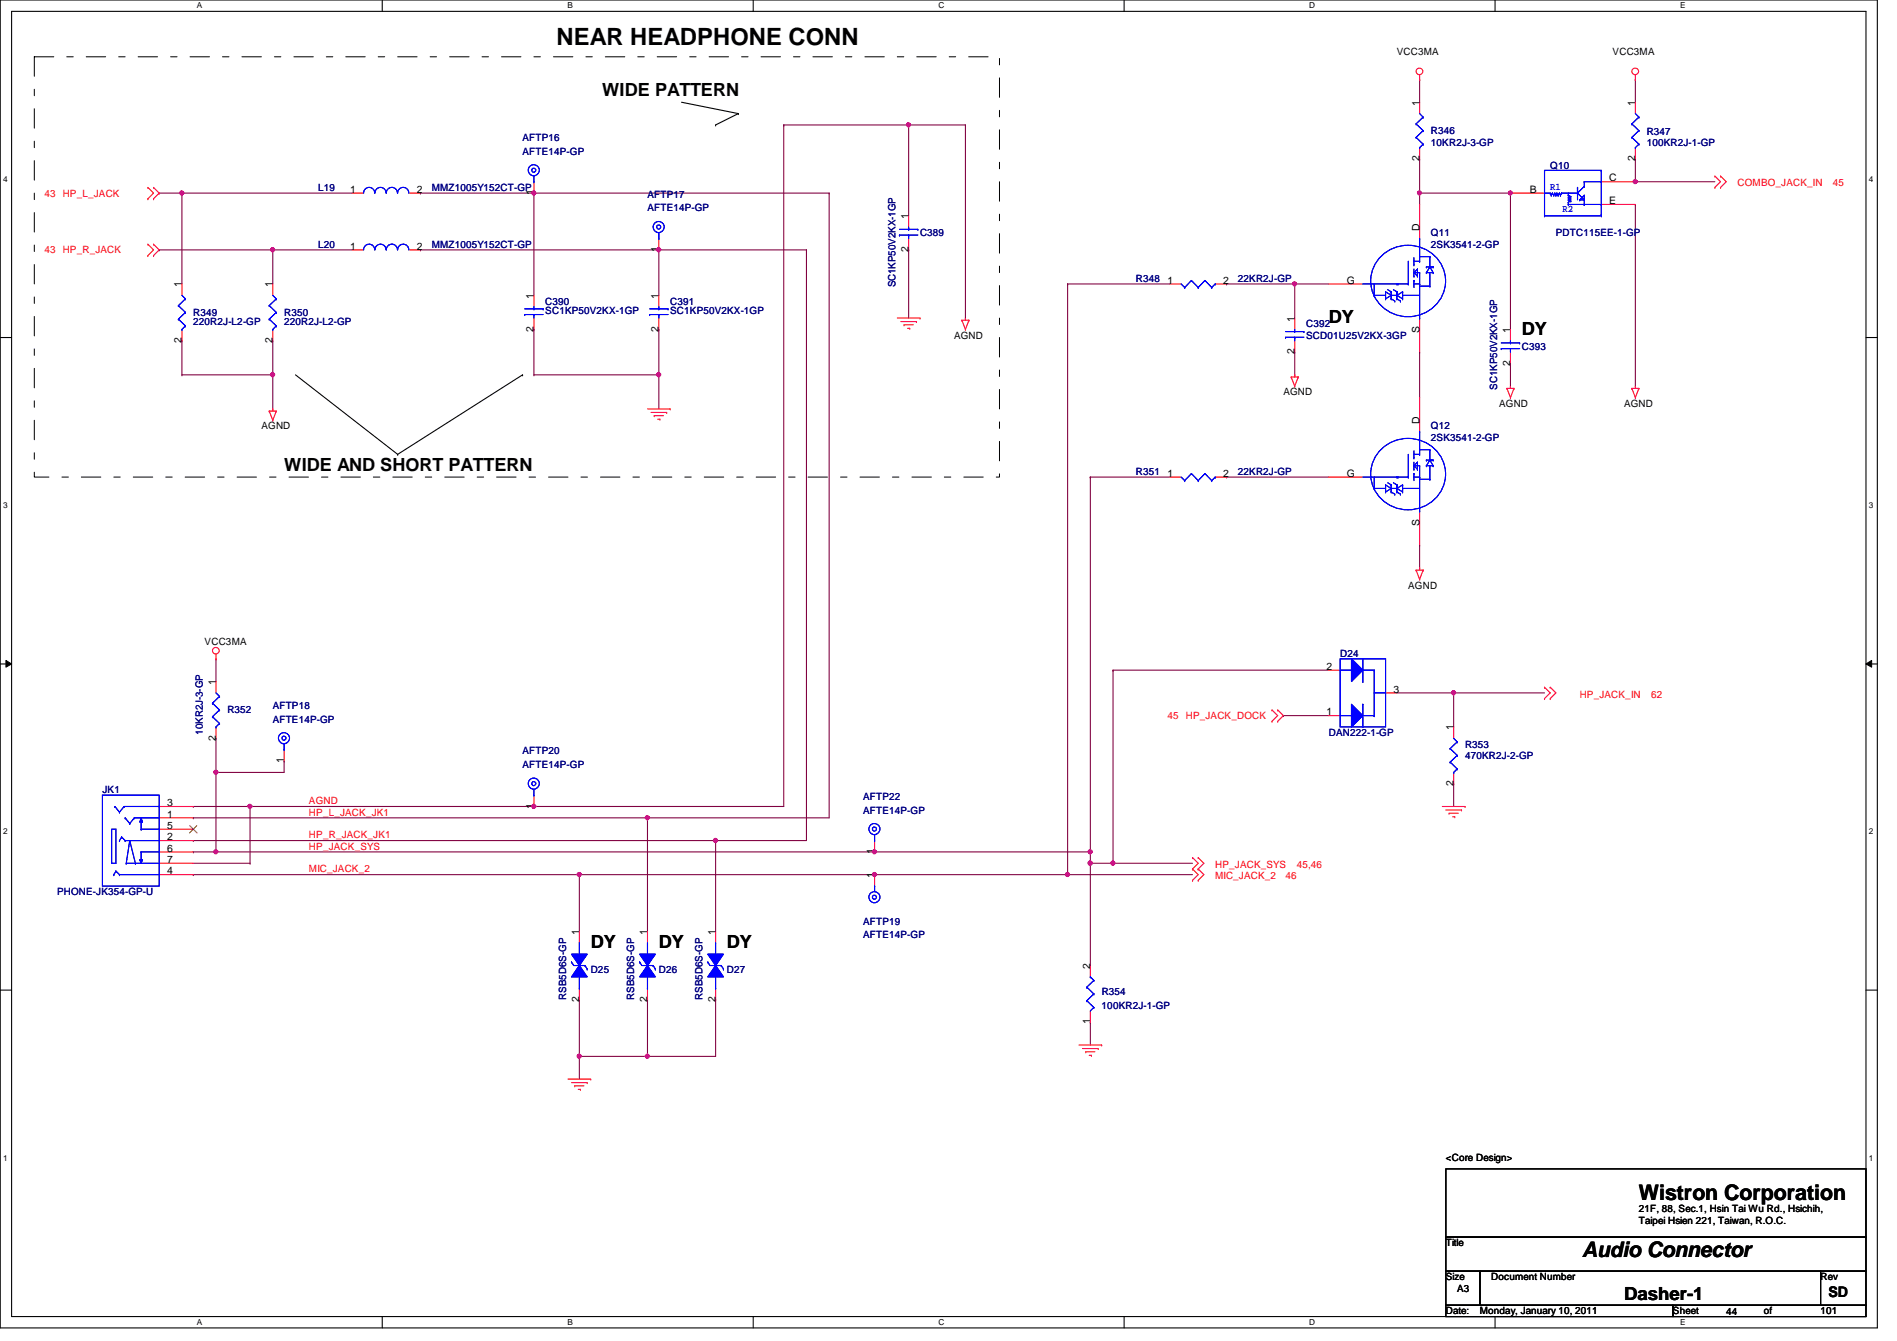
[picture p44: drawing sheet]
<svg xmlns="http://www.w3.org/2000/svg" width="297mm" height="210mm" viewBox="0 0 297 210" stroke-linecap="round" stroke-linejoin="round" font-family="sans-serif">
<defs><g id="words">
<text font-size="3.7" x="87.2" y="7">NEAR HEADPHONE CONN</text>
<g font-size="3.3">
<text x="256.6" y="187.9">Wistron Corporation</text>
<text x="247.7" y="196.7">Audio Connector</text>
</g>
<g font-size="2.8">
<text x="94.3" y="15.1">WIDE PATTERN</text>
<text x="208.1" y="50.6">DY</text>
<text x="238.3" y="52.4">DY</text>
<text x="44.5" y="73.7">WIDE AND SHORT PATTERN</text>
<text x="92.5" y="148.4">DY</text>
<text x="103.2" y="148.4">DY</text>
<text x="113.8" y="148.4">DY</text>
<text x="254.3" y="203.5">Dasher-1</text>
</g>
<text font-size="2.3" x="286.3" y="203">SD</text>
<g font-size="1.6">
<text x="218.7" y="8.6">VCC3MA</text>
<text x="252.5" y="8.6">VCC3MA</text>
<text x="222.2" y="16.6" transform="rotate(-90 222.2 16.6)">1</text>
<text x="256" y="16.6" transform="rotate(-90 256 16.6)">1</text>
<text x="222.2" y="25.2" transform="rotate(-90 222.2 25.2)">2</text>
<text x="252" y="28.4">C</text>
<text x="256" y="25.2" transform="rotate(-90 256 25.2)">2</text>
<text x="54.8" y="30.2">1</text>
<text x="65.3" y="30.2">2</text>
<text x="83.6" y="30.6" transform="rotate(-90 83.6 30.6)">1</text>
<text x="142.2" y="34.3" transform="rotate(-90 142.2 34.3)">1</text>
<text x="239.6" y="30.2">B</text>
<text x="252" y="32">E</text>
<text x="54.8" y="39.1">1</text>
<text x="65.3" y="39.1">2</text>
<text x="103.1" y="39.5" transform="rotate(-90 103.1 39.5)">1</text>
<text x="142.2" y="39.5" transform="rotate(-90 142.2 39.5)">2</text>
<text x="222.2" y="36.1" transform="rotate(-90 222.2 36.1)">D</text>
<text x="28.4" y="45" transform="rotate(-90 28.4 45)">1</text>
<text x="42.7" y="45" transform="rotate(-90 42.7 45)">1</text>
<text x="83.6" y="46.8" transform="rotate(-90 83.6 46.8)">1</text>
<text x="103.1" y="46.8" transform="rotate(-90 103.1 46.8)">1</text>
<text x="182.8" y="44.4">1</text>
<text x="191.5" y="44.4">2</text>
<text x="210.9" y="44.4">G</text>
<text x="28.4" y="53.7" transform="rotate(-90 28.4 53.7)">2</text>
<text x="42.7" y="53.7" transform="rotate(-90 42.7 53.7)">2</text>
<text x="83.6" y="51.9" transform="rotate(-90 83.6 51.9)">2</text>
<text x="103.1" y="51.9" transform="rotate(-90 103.1 51.9)">2</text>
<text x="149.4" y="53">AGND</text>
<text x="202.7" y="50.3" transform="rotate(-90 202.7 50.3)">1</text>
<text x="222.2" y="52.1" transform="rotate(-90 222.2 52.1)">S</text>
<text x="236.5" y="52.1" transform="rotate(-90 236.5 52.1)">1</text>
<text x="202.7" y="55.5" transform="rotate(-90 202.7 55.5)">2</text>
<text x="236.5" y="57.2" transform="rotate(-90 236.5 57.2)">2</text>
<text x="201" y="61.9">AGND</text>
<text x="234.7" y="63.7">AGND</text>
<text x="254.3" y="63.7">AGND</text>
<text x="40.9" y="67.2">AGND</text>
<text x="222.2" y="66.3" transform="rotate(-90 222.2 66.3)">D</text>
<text x="182.8" y="74.6">1</text>
<text x="191.5" y="74.6">2</text>
<text x="210.9" y="74.6">G</text>
<text x="222.2" y="82.3" transform="rotate(-90 222.2 82.3)">S</text>
<text x="220.5" y="92.1">AGND</text>
<text x="32" y="101">VCC3MA</text>
<text x="33.8" y="107.2" transform="rotate(-90 33.8 107.2)">1</text>
<text x="207.7" y="104.9">2</text>
<text x="207.7" y="112">1</text>
<text x="218.2" y="108.4">3</text>
<text x="33.8" y="115.9" transform="rotate(-90 33.8 115.9)">2</text>
<text x="44.4" y="119.5" transform="rotate(-90 44.4 119.5)">1</text>
<text x="227.6" y="114.3" transform="rotate(-90 227.6 114.3)">1</text>
<text x="227.6" y="123" transform="rotate(-90 227.6 123)">2</text>
<text x="26.2" y="126.2">3</text>
<text x="26.2" y="128">1</text>
<text x="26.2" y="129.8">5</text>
<text x="26.2" y="131.5">2</text>
<text x="83.6" y="126.6" transform="rotate(-90 83.6 126.6)">1</text>
<text x="26.2" y="133.3">6</text>
<text x="26.2" y="135.1">7</text>
<text x="26.2" y="136.9">4</text>
<text x="136.9" y="137.5" transform="rotate(-90 136.9 137.5)">1</text>
<text x="136.9" y="133.7" transform="rotate(-90 136.9 133.7)">1</text>
<text x="90.7" y="146.3" transform="rotate(-90 90.7 146.3)">1</text>
<text x="101.3" y="146.3" transform="rotate(-90 101.3 146.3)">1</text>
<text x="112" y="146.3" transform="rotate(-90 112 146.3)">1</text>
<text x="170.7" y="151.7" transform="rotate(-90 170.7 151.7)">2</text>
<text x="90.7" y="156.8" transform="rotate(-90 90.7 156.8)">2</text>
<text x="101.3" y="156.8" transform="rotate(-90 101.3 156.8)">2</text>
<text x="112" y="156.8" transform="rotate(-90 112 156.8)">2</text>
<text x="170.7" y="160.4" transform="rotate(-90 170.7 160.4)">1</text>
<text x="226.4" y="181.7">&lt;Core Design&gt;</text>
<text x="256.6" y="191.6">Taipei Hsien 221, Taiwan, R.O.C.</text>
<text x="256.6" y="189.7">21F, 88, Sec.1, Hsin Tai Wu Rd., Hsichih,</text>
<text x="226.4" y="195.1">Title</text>
<text x="226.4" y="200.4">Size</text>
<text x="228.2" y="202.2">A3</text>
<text x="233.5" y="200.4">Document Number</text>
<text x="285.1" y="200.4">Rev</text>
<text x="226.4" y="205.7">Date:</text>
<text x="231.7" y="205.7">Monday, January 10, 2011</text>
<text x="261.9" y="205.7">Sheet</text>
<text x="270.3" y="205.9">44</text>
<text x="276.2" y="205.7">of</text>
<text x="285.1" y="205.7">101</text>
</g>
<g font-size="1.6" fill="#000080">
<text x="81.8" y="22.1">AFTP16</text>
<text x="224.1" y="22.8">10KR2J-3-GP</text>
<text x="224.1" y="21">R346</text>
<text x="257.8" y="22.8">100KR2J-1-GP</text>
<text x="257.8" y="21.2">R347</text>
<text x="49.8" y="29.9">L19</text>
<text x="67.6" y="29.9">MMZ1005Y152CT-GP</text>
<text x="81.8" y="24.2">AFTE14P-GP</text>
<text x="242.7" y="26.5">Q10</text>
<text x="101.4" y="33.1">AFTE14P-GP</text>
<text x="101.4" y="30.9">AFTP17</text>
<text x="49.8" y="38.8">L20</text>
<text x="67.6" y="38.8">MMZ1005Y152CT-GP</text>
<text x="144.1" y="37">C389</text>
<text x="224.1" y="38.8">2SK3541-2-GP</text>
<text x="224.1" y="37">Q11</text>
<text x="243.6" y="37">PDTC115EE-1-GP</text>
<text x="85.4" y="47.7">C390</text>
<text x="104.9" y="47.7">C391</text>
<text x="140.2" y="45" transform="rotate(-90 140.2 45)">SC1KP50V2KX-1GP</text>
<text x="177.8" y="44.1">R348</text>
<text x="193.8" y="44.1">22KR2J-GP</text>
<text x="30.3" y="50.9">220R2J-L2-GP</text>
<text x="30.3" y="49.4">R349</text>
<text x="44.5" y="50.9">220R2J-L2-GP</text>
<text x="44.5" y="49.4">R350</text>
<text x="85.4" y="49.1">SC1KP50V2KX-1GP</text>
<text x="104.9" y="49.1">SC1KP50V2KX-1GP</text>
<text x="204.5" y="53">SCD01U25V2KX-3GP</text>
<text x="204.5" y="51.2">C392</text>
<text x="238.3" y="54.8">C393</text>
<text x="234.4" y="61" transform="rotate(-90 234.4 61)">SC1KP50V2KX-1GP</text>
<text x="224.1" y="69">2SK3541-2-GP</text>
<text x="224.1" y="67.2">Q12</text>
<text x="177.8" y="74.3">R351</text>
<text x="193.8" y="74.3">22KR2J-GP</text>
<text x="209.8" y="102.8">D24</text>
<text x="35.6" y="111.7">R352</text>
<text x="42.7" y="113.1">AFTE14P-GP</text>
<text x="42.7" y="111">AFTP18</text>
<text x="31.7" y="115" transform="rotate(-90 31.7 115)">10KR2J-3-GP</text>
<text x="81.8" y="118.1">AFTP20</text>
<text x="208.1" y="115.2">DAN222-1-GP</text>
<text x="229.4" y="118.8">470KR2J-2-GP</text>
<text x="229.4" y="117">R353</text>
<text x="16" y="124.1">JK1</text>
<text x="81.8" y="120.2">AFTE14P-GP</text>
<text x="135.2" y="125.2">AFTP22</text>
<text x="135.2" y="127.3">AFTE14P-GP</text>
<text x="8.9" y="140.1">PHONE-JK354-GP-U</text>
<text x="135.2" y="146.9">AFTE14P-GP</text>
<text x="135.2" y="144.7">AFTP19</text>
<text x="92.5" y="152.2">D25</text>
<text x="103.2" y="152.2">D26</text>
<text x="113.8" y="152.2">D27</text>
<text x="172.5" y="155.8">R354</text>
<text x="88.6" y="156.5" transform="rotate(-90 88.6 156.5)">RSB5D6S-GP</text>
<text x="99.3" y="156.5" transform="rotate(-90 99.3 156.5)">RSB5D6S-GP</text>
<text x="110" y="156.5" transform="rotate(-90 110 156.5)">RSB5D6S-GP</text>
<text x="172.5" y="157.9">100KR2J-1-GP</text>
</g>
<g font-size="1.6" fill="#00f">
<text x="242.7" y="29.7">R1</text>
<text x="244.7" y="33.2">R2</text>
</g>
<g font-size="1.6" fill="#f00">
<text x="272.1" y="29.2">COMBO_JACK_IN</text>
<text x="287" y="29.2">45</text>
<text x="7" y="30.8">43 HP_L_JACK</text>
<text x="7" y="39.7">43 HP_R_JACK</text>
<text x="182.8" y="112.6">45</text>
<text x="185.7" y="112.6">HP_JACK_DOCK</text>
<text x="247.4" y="109.2">HP_JACK_IN</text>
<text x="258.6" y="109.2">62</text>
<text x="48.4" y="125.9">AGND</text>
<text x="48.4" y="127.7">HP_L_JACK_JK1</text>
<text x="48.4" y="131.2">HP_R_JACK_JK1</text>
<text x="48.4" y="136.6">MIC_JACK_2</text>
<text x="48.4" y="133">HP_JACK_SYS</text>
<text x="190.3" y="137.6">MIC_JACK_2</text>
<text x="190.3" y="135.8">HP_JACK_SYS</text>
<text x="201.3" y="137.6">46</text>
<text x="203.1" y="135.8">45,46</text>
</g>
<g font-size="1.3">
<text x="30.8" y="1.3">A</text>
<text x="88.9" y="1.3">B</text>
<text x="146.9" y="1.3">C</text>
<text x="205" y="1.3">D</text>
<text x="263.1" y="1.3">E</text>
<text x=".5" y="28.4">4</text>
<text x="292.6" y="28.4">4</text>
<text x=".5" y="79.5">3</text>
<text x="292.6" y="79.5">3</text>
<text x=".5" y="130.6">2</text>
<text x="292.6" y="130.6">2</text>
<text x=".5" y="181.7">1</text>
<text x="292.6" y="181.7">1</text>
<text x="30.8" y="207.4">A</text>
<text x="88.9" y="207.4">B</text>
<text x="146.9" y="207.4">C</text>
<text x="205" y="207.4">D</text>
<text x="263.1" y="207.4">E</text>
</g>
</g></defs>
<path d="M0 0h294v207.9h-294zM1.8 1.8h290.4v204.3h-290.4z" fill="none" stroke="#000" stroke-width=".17"/>
<g fill="#fff">
<path d="M30.8 .2h.8v1.4h-.8z"/>
<path d="M30.8 206.2h.8v1.4h-.8z"/>
</g>
<path d="M59.9 0v1.8M59.9 206.1v1.8" fill="none" stroke="#000" stroke-width=".17"/>
<g fill="#fff">
<path d="M88.9 .2h.8v1.4h-.8z"/>
<path d="M88.9 206.2h.8v1.4h-.8z"/>
</g>
<path d="M117.9 0v1.8M117.9 206.1v1.8" fill="none" stroke="#000" stroke-width=".17"/>
<g fill="#fff">
<path d="M146.9 .2h.9v1.4h-.9z"/>
<path d="M146.9 206.2h.9v1.4h-.9z"/>
</g>
<path d="M176 0v1.8M176 206.1v1.8" fill="none" stroke="#000" stroke-width=".17"/>
<g fill="#fff">
<path d="M205 .2h.9v1.4h-.9z"/>
<path d="M205 206.2h.9v1.4h-.9z"/>
</g>
<path d="M234.1 0v1.8M234.1 206.1v1.8" fill="none" stroke="#000" stroke-width=".17"/>
<g fill="#fff">
<path d="M263.1 .2h.8v1.4h-.8z"/>
<path d="M263.1 206.2h.8v1.4h-.8z"/>
<path d="M.5 27.3h.7v1.4h-.7z"/>
<path d="M292.6 27.3h.7v1.4h-.7z"/>
<path d="M.5 78.4h.7v1.4h-.7z"/>
<path d="M292.6 78.4h.7v1.4h-.7z"/>
</g>
<path d="M0 52.8h1.8M292.2 52.8h1.8" fill="none" stroke="#000" stroke-width=".17"/>
<g fill="#fff">
<path d="M.5 129.5h.7v1.4h-.7z"/>
<path d="M292.6 129.5h.7v1.4h-.7z"/>
</g>
<path d="M0 103.9h1.8M292.2 103.9h1.8" fill="none" stroke="#000" stroke-width=".17"/>
<path d="M.9 103.4l.9 .5-.9 .5zM292.2 103.9l.9-.5v1z" fill="#000"/>
<path d="M.9 103.4l.9 .5-.9 .5zM292.2 103.9l.9-.5v1z" fill="none" stroke="#000" stroke-width=".16"/>
<g fill="#fff">
<path d="M.5 180.5h.7v1.4h-.7z"/>
<path d="M292.6 180.5h.7v1.4h-.7z"/>
</g>
<path d="M0 155h1.8M292.2 155h1.8" fill="none" stroke="#000" stroke-width=".17"/>
<path d="M136.9 136.9h.1M136.9 136.9h30.3" fill="none" stroke="#800040" stroke-width=".17"/>
<circle cx="136.9" cy="136.9" r=".32" fill="#f0f"/>
<circle cx="136.9" cy="136.9" r=".32" fill="none" stroke="#f0f" stroke-width=".17"/>
<path d="M42.7 39.1h.1M42.7 39.1h12.5" fill="none" stroke="#800040" stroke-width=".17"/>
<circle cx="42.7" cy="39.1" r=".32" fill="#f0f"/>
<circle cx="42.7" cy="39.1" r=".32" fill="none" stroke="#f0f" stroke-width=".17"/>
<path d="M24.9 30.2h.1M24.9 30.2h3.6M28.5 30.2h.1M28.5 30.2v14.2M42.7 39.1h.1M42.7 39.1v5.3" fill="none" stroke="#800040" stroke-width=".17"/>
<circle cx="28.5" cy="30.2" r=".32" fill="#f0f"/>
<circle cx="28.5" cy="30.2" r=".32" fill="none" stroke="#f0f" stroke-width=".17"/>
<path d="M103.2 39.1h23.1M103.2 39.1h.1" fill="none" stroke="#800040" stroke-width=".17"/>
<circle cx="103.1" cy="39.1" r=".32" fill="#f0f"/>
<circle cx="103.1" cy="39.1" r=".32" fill="none" stroke="#f0f" stroke-width=".17"/>
<path d="M167.2 136.9h19.5M167.2 136.9h.1" fill="none" stroke="#800040" stroke-width=".17"/>
<circle cx="167.1" cy="136.9" r=".32" fill="#f0f"/>
<circle cx="167.1" cy="136.9" r=".32" fill="none" stroke="#f0f" stroke-width=".17"/>
<path d="M83.6 30.2h46.2M83.6 30.2h.1" fill="none" stroke="#800040" stroke-width=".17"/>
<circle cx="83.6" cy="30.2" r=".32" fill="#f0f"/>
<circle cx="83.6" cy="30.2" r=".32" fill="none" stroke="#f0f" stroke-width=".17"/>
<path d="M83.6 30.2h.1M83.6 30.2v16M28.5 53.3h.1M28.5 53.3v5.4M167.2 44.4h.1M167.2 44.4v92.5M170.7 135.1h.1M170.7 135.1v16" fill="none" stroke="#800040" stroke-width=".17"/>
<circle cx="170.7" cy="135.1" r=".32" fill="#f0f"/>
<circle cx="170.7" cy="135.1" r=".32" fill="none" stroke="#f0f" stroke-width=".17"/>
<path d="M28.5 58.7h14.2M28.5 58.7h.1" fill="none" stroke="#800040" stroke-width=".17"/>
<circle cx="42.7" cy="58.6" r=".32" fill="#f0f"/>
<circle cx="42.7" cy="58.6" r=".32" fill="none" stroke="#f0f" stroke-width=".17"/>
<path d="M42.7 58.7h.1M42.7 58.7v5.3M83.6 58.7h19.6M83.6 51.6h.1M83.6 58.7h.1M83.6 51.6v7.1" fill="none" stroke="#800040" stroke-width=".17"/>
<circle cx="103.1" cy="58.6" r=".32" fill="#f0f"/>
<circle cx="103.1" cy="58.6" r=".32" fill="none" stroke="#f0f" stroke-width=".17"/>
<path d="M142.3 19.6h.1M142.3 19.6v14.2M142.3 39.1h.1M142.3 39.1v10.7M103.2 58.7h.1M103.2 58.7v5.3M33.8 103.1h.1M33.8 103.1v3.6M170.7 160h.1M170.7 160v3.6" fill="none" stroke="#800040" stroke-width=".17"/>
<circle cx="142.3" cy="19.5" r=".32" fill="#f0f"/>
<circle cx="142.3" cy="19.5" r=".32" fill="none" stroke="#f0f" stroke-width=".17"/>
<g fill="none" stroke="#800040" stroke-width=".17">
<path d="M122.7 19.6h.1M122.7 19.6h28.5M142.3 19.6h.1M24.9 39.1h.1M24.9 39.1h17.8M28.5 30.2h.1M28.5 30.2h26.7M65.8 39.1h37.4M65.8 30.2h17.8M65.8 39.1h.1M65.8 30.2h.1M126.3 39.1h.1"/>
<path d="M126.3 39.1v92.5M129.8 30.2h.1M129.8 30.2v97.8h-28.4M256.1 28.4h.1M256.1 28.4h12.4M42.7 53.3h.1M42.7 53.3v5.4M103.2 51.6h.1M103.2 51.6v7.1M202.7 44.4h.1M202.7 44.4v5.4M222.3 55.1h.1"/>
<path d="M222.3 55.1v7.1M170.7 74.7h.1M170.7 74.7v58.6M222.3 85.3h.1M222.3 85.3v3.6M101.4 128h.1"/>
</g>
<circle cx="202.7" cy="44.4" r=".32" fill="#f0f"/>
<circle cx="202.7" cy="44.4" r=".32" fill="none" stroke="#f0f" stroke-width=".17"/>
<g fill="none" stroke="#800040" stroke-width=".17">
<path d="M222.3 30.2h.1M222.3 30.2v1.8M167.2 44.4h.1M167.2 44.4h16M192.1 44.4h16M192.1 44.4h.1M202.7 55.1h.1M202.7 44.4h.1M202.7 55.1v3.6M170.7 74.7h.1M170.7 74.7h12.5M192.1 74.7h.1"/>
<path d="M192.1 74.7h16"/>
</g>
<circle cx="222.3" cy="30.2" r=".32" fill="#f0f"/>
<circle cx="222.3" cy="30.2" r=".32" fill="none" stroke="#f0f" stroke-width=".17"/>
<path d="M222.3 30.2h.1M222.3 24.9h.1M222.3 24.9v5.3M222.3 30.2h14.2M236.5 30.2h.1M236.5 30.2v21.4M236.5 56.9h.1M236.5 56.9v3.6" fill="none" stroke="#800040" stroke-width=".17"/>
<circle cx="236.5" cy="30.2" r=".32" fill="#f0f"/>
<circle cx="236.5" cy="30.2" r=".32" fill="none" stroke="#f0f" stroke-width=".17"/>
<path d="M256.1 32h.1M256.1 24.9h.1M256.1 24.9v3.5M256.1 32v28.5" fill="none" stroke="#800040" stroke-width=".17"/>
<circle cx="256" cy="28.4" r=".32" fill="#f0f"/>
<circle cx="256" cy="28.4" r=".32" fill="none" stroke="#f0f" stroke-width=".17"/>
<path d="M222.3 12.4h.1M222.3 12.4v3.6M256.1 12.4h.1M256.1 12.4v3.6M201 112h.1M201 112h7.1M227.6 108.5h.1M227.6 108.5v5.3" fill="none" stroke="#800040" stroke-width=".17"/>
<circle cx="227.6" cy="108.4" r=".32" fill="#f0f"/>
<circle cx="227.6" cy="108.4" r=".32" fill="none" stroke="#f0f" stroke-width=".17"/>
<path d="M122.7 19.6h.1M122.7 19.6v106.6M218.7 108.5h23.1M227.6 108.5h.1M90.7 136.9h.1M90.7 136.9v8.9M101.4 128h.1M101.4 128v17.8M112.1 131.6h.1M112.1 131.6h14.2M227.6 122.7h.1M227.6 122.7v3.5" fill="none" stroke="#800040" stroke-width=".17"/>
<circle cx="101.4" cy="128" r=".32" fill="#f0f"/>
<circle cx="101.4" cy="128" r=".32" fill="none" stroke="#f0f" stroke-width=".17"/>
<path d="M112.1 131.6h.1M112.1 131.6v14.2" fill="none" stroke="#800040" stroke-width=".17"/>
<circle cx="112" cy="131.5" r=".32" fill="#f0f"/>
<circle cx="112" cy="131.5" r=".32" fill="none" stroke="#f0f" stroke-width=".17"/>
<path d="M151.2 19.6h.1M151.2 19.6v30.2M90.7 156.5h.1M90.7 156.5v12.4M101.4 156.5h.1M101.4 156.5v8.9h-10.7M112.1 156.5h.1M112.1 156.5v8.9M90.7 165.4h.1" fill="none" stroke="#800040" stroke-width=".17"/>
<circle cx="101.4" cy="165.3" r=".32" fill="#f0f"/>
<circle cx="101.4" cy="165.3" r=".32" fill="none" stroke="#f0f" stroke-width=".17"/>
<circle cx="90.7" cy="165.3" r=".32" fill="#f0f"/>
<circle cx="90.7" cy="165.3" r=".32" fill="none" stroke="#f0f" stroke-width=".17"/>
<path d="M103.2 39.1h.1M103.2 39.1v7.1M33.8 120.9h.1M33.8 120.9v12.4" fill="none" stroke="#800040" stroke-width=".17"/>
<circle cx="33.8" cy="120.9" r=".32" fill="#f0f"/>
<circle cx="33.8" cy="120.9" r=".32" fill="none" stroke="#f0f" stroke-width=".17"/>
<path d="M33.8 115.6h.1M33.8 115.6v5.3M44.5 119.1h.1M44.5 119.1v1.8h-10.7M33.8 120.9h.1M83.6 126.2h39.1M83.6 126.2h.1" fill="none" stroke="#800040" stroke-width=".17"/>
<circle cx="83.6" cy="126.2" r=".32" fill="#f0f"/>
<circle cx="83.6" cy="126.2" r=".32" fill="none" stroke="#f0f" stroke-width=".17"/>
<path d="M136.9 133.3h.1M136.9 133.3h33.8" fill="none" stroke="#800040" stroke-width=".17"/>
<circle cx="136.9" cy="133.3" r=".32" fill="#f0f"/>
<circle cx="136.9" cy="133.3" r=".32" fill="none" stroke="#f0f" stroke-width=".17"/>
<path d="M30.3 136.9h60.4M30.3 136.9h.1M170.7 133.3h.1M170.7 133.3v1.8M174.3 135.1h12.4M174.3 135.1h.1M101.4 165.4h10.7M101.4 165.4h.1" fill="none" stroke="#800040" stroke-width=".17"/>
<circle cx="170.7" cy="133.3" r=".32" fill="#f0f"/>
<circle cx="170.7" cy="133.3" r=".32" fill="none" stroke="#f0f" stroke-width=".17"/>
<path d="M174.3 104.9h.1M174.3 104.9v30.2" fill="none" stroke="#800040" stroke-width=".17"/>
<circle cx="174.3" cy="135.1" r=".32" fill="#f0f"/>
<circle cx="174.3" cy="135.1" r=".32" fill="none" stroke="#f0f" stroke-width=".17"/>
<path d="M170.7 135.1h3.6M170.7 135.1h.1" fill="none" stroke="#800040" stroke-width=".17"/>
<circle cx="170.7" cy="135.1" r=".32" fill="#f0f"/>
<circle cx="170.7" cy="135.1" r=".32" fill="none" stroke="#f0f" stroke-width=".17"/>
<path d="M174.3 104.9h.1M174.3 104.9h33.8M30.3 131.6h81.8M30.3 128h71.1M30.3 128h.1M30.3 131.6h.1M39.2 126.2h.1M39.2 126.2h44.4" fill="none" stroke="#800040" stroke-width=".17"/>
<circle cx="39.1" cy="126.2" r=".32" fill="#f0f"/>
<circle cx="39.1" cy="126.2" r=".32" fill="none" stroke="#f0f" stroke-width=".17"/>
<path d="M90.7 136.9h46.2M90.7 136.9h.1" fill="none" stroke="#800040" stroke-width=".17"/>
<circle cx="90.7" cy="136.9" r=".32" fill="#f0f"/>
<circle cx="90.7" cy="136.9" r=".32" fill="none" stroke="#f0f" stroke-width=".17"/>
<path d="M33.8 133.3h103.1M33.8 133.3h.1" fill="none" stroke="#800040" stroke-width=".17"/>
<circle cx="33.8" cy="133.3" r=".32" fill="#f0f"/>
<circle cx="33.8" cy="133.3" r=".32" fill="none" stroke="#f0f" stroke-width=".17"/>
<path d="M30.3 133.3h.1M30.3 126.2h.1M30.3 135.1h8.9M30.3 133.3h3.5M30.3 126.2h8.9M39.2 135.1h.1M39.2 126.2h.1M39.2 126.2v8.9" fill="none" stroke="#800040" stroke-width=".17"/>
<g fill="none" stroke="#f00" stroke-width=".17">
<path d="M222.3 12.4h.1M222.3 11.7v.7M222.3 16v1.8M256.1 12.4h.1M256.1 11.7v.7M23.2 29.3l.8 .9-.8 .9M23.2 38.2l.8 .9-.8 .9M23.2 31.1h.1M23.2 29.3h.1M23.2 38.2h.1M24 29.3h.1M24 31.1h.1"/>
<path d="M24 38.2h.1M24 29.3l.9 .9-.9 .9M24 38.2l.9 .9-.9 .9M222.3 23.1v1.8M268.5 27.6l.9 .8-.9 .9M268.5 27.6h.1M268.5 29.3h.1M269.4 27.6h.1M269.4 29.3h.1M269.4 27.6l.9 .8-.9 .9M23.2 40h.1M24 40h.1"/>
<path d="M42.7 44.4v1.8M42.7 51.6v1.7M103.2 46.2v1.8M103.2 49.8v1.8M140.5 49.8h3.6M141.1 50.3h2.4M141.6 50.8h1.4M141.6 50.8h.1M142.1 51.4h.3M142.4 51.4h.1M143.5 50.3h.1M144.1 49.8h.1"/>
<path d="M150.6 50.1l.6 1.5M150.6 50.1h.1M150.6 50.1h1.1M151.2 49.8h.1M151.2 51.6h.1M151.2 49.8v.3M151.7 50.1h.1M151.7 50.1l-.5 1.5M202.2 59l.5 1.5M202.2 59h.1M202.2 59h1.1M202.7 58.7h.1"/>
<path d="M202.7 58.7v.3M203.3 59h.1M203.3 59l-.6 1.5M42.2 64.3h.1M42.2 64.3h1.1M42.2 64.3l.5 1.5M42.7 64h.1M42.7 65.8h.1M42.7 64v.3M43.3 64.3h.1M43.3 64.3l-.6 1.5M101.4 64h3.5"/>
<path d="M101.9 64.6h2.5M102.4 65.1h.1M102.4 65.1h1.5M103 65.6h.3M103.3 65.6h.1M104.4 64.6h.1M104.9 64h.1M202.7 60.5h.1M236 60.8l.5 1.4M236 60.8h.1M236 60.8h1.1M236.5 60.5h.1"/>
<path d="M236.5 62.2h.1M236.5 60.5v.3M237.1 60.8h.1M237.1 60.8l-.6 1.4M255.5 60.8l.6 1.4M255.5 60.8h.1M255.5 60.8h1.1M256.1 60.5h.1M256.1 62.2h.1M256.1 60.5v.3M256.6 60.8h.1M256.6 60.8l-.5 1.4"/>
<path d="M221.7 89.2l.6 1.5M221.7 89.2h.1M221.7 89.2h1.1M222.3 88.9h.1M222.3 90.7h.1M222.3 88.9v.3M222.8 89.2h.1M222.8 89.2l-.5 1.5M33.8 103.1h.1M33.8 102.4v.7M199.2 111.1l.9 .9-.9 .9M199.2 112.9h.1"/>
<path d="M199.2 111.1h.1M200.1 111.1h.1M200.1 112.9h.1M200.1 111.1l.9 .9-.9 .9M208.1 112h1.7M208.1 104.9h1.7M217 108.5h1.7M241.8 107.6h.1M241.8 109.3h.1M241.8 107.6l.9 .9-.9 .8M242.7 107.6h.1M242.7 109.3h.1"/>
<path d="M242.7 107.6l.9 .9-.9 .8M24.9 126.2h5.4M24.9 128h5.4M24.9 129.8h5.4M24.9 131.6h5.4M24.9 133.3h5.4M24.9 135.1h5.4M24.9 136.9h5.4M186.7 136h.1M186.7 137.8h.1M186.7 134.2h.1M186.7 136l.9 .9-.9 .9"/>
<path d="M186.7 134.2l.9 .9-.9 .9M187.6 136h.1M187.6 137.8h.1M187.6 134.2h.1M187.6 136l.9 .9-.9 .9M187.6 134.2l.9 .9-.9 .9M225.8 126.2h3.6M226.4 126.8h2.5M226.9 127.3h.1M226.9 127.3h1.4M227.5 127.8h.3M227.8 127.8h.1"/>
<path d="M228.9 126.8h.1M229.4 126.2h.1M88.9 168.9h3.6M89.5 169.5h2.4M90 170h.1M90 170h1.4M90.5 170.5h.4M90.9 170.5h.1M91.9 169.5h.1M92.5 168.9h.1M168.9 163.6h3.6M169.5 164.1h2.5"/>
<path d="M170 164.6h.1M170 164.6h1.4M170.6 165.2h.3M170.9 165.2h.1M172 164.1h.1M172.5 163.6h.1"/>
<circle cx="222.3" cy="11.2" r=".52"/>
<circle cx="256.1" cy="11.2" r=".52"/>
<circle cx="33.8" cy="101.8" r=".52"/>
</g>
<g fill="none" stroke="#000" stroke-width=".17">
<path d="M106.7 16l8.9 1.8M112.1 19.6h.1M115.6 17.8h.1M115.6 17.8l-3.5 1.8M46.3 58.7l16 12.4M81.8 58.7h.1M81.8 58.7l-19.5 12.4M62.3 71.1h.1M226.4 183h65.8v10.6h-65.8zM226.4 193.6h65.8v5.4h-65.8zM226.4 199h5.3v5.3h-5.3zM231.7 199h53.4v5.3h-53.4z"/>
<path d="M285.1 199h7.1v5.3h-7.1zM226.4 204.3h35.6v1.8h-35.6zM262 204.3h30.2v1.8h-30.2z"/>
</g>
<path d="M5.4 8.9h151.1v65.8h-151.1z" fill="none" stroke="#000" stroke-width=".16" stroke-dasharray="3 2 1 2"/>
<path d="M29.7 129.2l1.2 1.2M30.8 129.2l-1.1 1.2" fill="none" stroke="#804000" stroke-width=".16"/>
<g fill="none" stroke="#00f" stroke-width=".17">
<path d="M221.7 19.4h.1M221.7 19.4l1.1 1M222.3 17.8l.5 .5M222.8 18.3h.1M222.8 18.3l-1.1 1.1M221.7 21.5h.1M221.7 21.5l1.1 1.1M222.3 23.1h.1M222.8 20.4h.1M222.8 22.6h.1M222.8 20.4l-1.1 1.1M222.8 22.6l-.5 .5"/>
<path d="M42.2 47.8h.1M42.2 50h.1M42.2 47.8l1.1 1.1M42.2 50l1.1 1M42.7 51.6h.1M42.7 46.2l.6 .6M43.3 46.8h.1M43.3 48.9h.1M43.3 51h.1M43.3 46.8l-1.1 1M43.3 48.9l-1.1 1.1M43.3 51l-.6 .6"/>
<path d="M101.7 49.2h.1M101.7 48.3h2.9M101.7 49.2h2.9M103.2 48.3h.1M103.2 49.2h.1M103.2 48v.3M103.2 49.2v.6M104.6 48.3h.1M16 124.5h8.9v14.2h-8.9zM17.5 129.8h.7v5.3h-.7zM17.8 136.9h.1M18 126.2h.1"/>
<path d="M18 126.2l.7 .9M18.2 136.4h.1M18.2 136.4l-.4 .5M18.2 136.4l.5 .5M18.7 136.9h6.2M18.7 131.6h.1M18.7 136.9h.1M18.7 127.1h.1M19 131h.1M19 131l-.3 .6M19 131l.6 .6M19.4 126.2h.1"/>
<path d="M19.4 126.2l-.7 .9M19.4 126.2h5.5M19.6 128l.7 .9M19.6 131.6h5.3M19.6 131.6h.1M19.6 128h.1M19.8 135.1h5.1M19.8 135.1h.1M20.3 131.6h.1M20.3 128.9h.1M20.3 131.6l.9 3.5M20.3 131.6l-.5 3.5"/>
<path d="M21 128h.1M21 128l-.7 .9M21 128h3.9M21.2 135.1h.1M21.9 128.6l.2-.6 .2 .6M21.9 134.6l.2 .5 .2-.5M21.9 128.6h.1M21.9 134.6h.1M21.9 128.6h.4M21.9 134.6h.4M22.1 129.8h.1M22.1 128.2h.1"/>
<path d="M22.1 135h.1M22.1 133.3h.1M22.1 128.2v1.6M22.1 133.3v1.7M22.1 129.8h2.8M22.1 133.3h2.8M22.3 128.6h.1M22.3 134.6h.1"/>
</g>
<path d="M211.6 110.2l1.8 1.8-1.8 1.8z" fill="#00f"/>
<g fill="none" stroke="#00f" stroke-width=".17">
<path d="M209.8 103.1h7.2v10.7h-7.2zM209.8 104.9h1.8M209.8 112h1.8M211.6 110.2l1.8 1.8-1.8 1.8zM211.6 104.9h.1M211.6 112h.1M213.4 106.7h.1M213.4 110.2h.1M213.4 103.1v3.6M213.4 110.2v3.6M213.4 104.9h1.8M213.4 112h1.8"/>
<path d="M215.2 104.9h.1M215.2 112h.1M215.2 104.9v7.1M215.2 108.5h1.8M217 108.5h.1"/>
</g>
<path d="M211.6 103.1l1.8 1.8-1.8 1.8z" fill="#00f"/>
<path d="M211.6 103.1l1.8 1.8-1.8 1.8z" fill="none" stroke="#00f" stroke-width=".17"/>
<path d="M211.6 110.2l1.8 1.8-1.8 1.8z" fill="#00f"/>
<g fill="none" stroke="#00f" stroke-width=".17">
<path d="M209.8 103.1h7.2v10.7h-7.2zM209.8 104.9h1.8M209.8 112h1.8M211.6 110.2l1.8 1.8-1.8 1.8zM211.6 104.9h.1M211.6 112h.1M213.4 106.7h.1M213.4 110.2h.1M213.4 103.1v3.6M213.4 110.2v3.6M213.4 104.9h1.8M213.4 112h1.8"/>
<path d="M215.2 104.9h.1M215.2 112h.1M215.2 104.9v7.1M215.2 108.5h1.8M217 108.5h.1"/>
</g>
<path d="M211.6 103.1l1.8 1.8-1.8 1.8z" fill="#00f"/>
<g fill="none" stroke="#00f" stroke-width=".17">
<path d="M56.9 30.2a.87 .87 0 0 1 .9-.9 .87 .87 0 0 1 .9 .9M58.7 39.1a.87 .87 0 0 0-.9-.9 .87 .87 0 0 0-.9 .9M58.7 30.2a.87 .87 0 0 1 .9-.9 .87 .87 0 0 1 .8 .9M60.4 39.1a.87 .87 0 0 0-.8-.9 .87 .87 0 0 0-.9 .9M60.5 30.2a.87 .87 0 0 1 .9-.9 .87 .87 0 0 1 .8 .9M62.2 39.1a.87 .87 0 0 0-.8-.9 .87 .87 0 0 0-.9 .9M62.3 30.2a.87 .87 0 0 1 .8-.9 .87 .87 0 0 1 .9 .9M64 39.1a.87 .87 0 0 0-.9-.9 .87 .87 0 0 0-.8 .9M103.2 37.3h.1M103.2 36.4v.9M241.8 33.8h.1M241.8 26.7h.1"/>
<path d="M241.8 30.2h.9M241.8 26.7v7.1M241.8 26.7h8.9M241.8 33.8h8.9M242.7 30.2h.1M242.7 30.2l.2 .4M242.9 30.6h.1M243.1 30.2l-.2 .4M243.1 30.2h.1M243.1 30.2l.2 .4M243.3 30.6h.1M243.5 30.2h.1"/>
<path d="M243.5 30.2l.1 .4M243.5 30.2l-.2 .4M243.6 30.6h.1M243.8 30.2h.1M243.8 30.2l.2 .4M243.8 30.2l-.2 .4M244 30.6h.1M244.2 30.2l-.2 .4M244.2 30.2h.1M244.2 30.2l.1 .4M244.3 30.6h.1M244.5 30.2h.1"/>
<path d="M244.5 30.2h2.5M244.5 30.2l-.2 .4M245.6 30.6h.1M245.6 30.9h.1M245.6 31.3h.1M245.6 31.7h.1M245.6 32h.1M245.6 32h5.1M245.6 30.2v.4M245.6 31.7v.3M245.6 30.6l.4 .2M245.6 30.9l.4 .2"/>
<path d="M245.6 31.3l.4 .2M246 30.8h.1M246 31.1h.1M246 31.5h.1M246 30.8l-.4 .1M246 31.1l-.4 .2M246 31.5l-.4 .2M247 30.2h.1M247 29.3h.1M247 31.1h.1M247 29.3v1.8M247 30.2l1.1 1.1"/>
<path d="M247.4 31.3h.7M247.4 31.3h.1M248.1 29.2l-1.1 1M248.1 31.3h.1M248.1 32h.1M248.1 29.2h.1M248.1 28.4h.1M248.1 30.6h.1M248.1 31.1h.1M248.1 28.4v.8M248.1 30.6v1.4M248.1 28.4h2.6"/>
<path d="M248.1 30.6l-.7 .7M250.7 32h.1M250.7 28.4h.1M250.7 33.6h.1M250.7 33.8h.1M250.7 26.7h.1M250.7 26.7v7.1M27.9 47.8h.1M27.9 50h.1M27.9 47.8l1.1 1.1M27.9 50l1.1 1M28.5 51.6h.1"/>
<path d="M28.5 46.2l.5 .6M29 46.8h.1M29 48.9h.1M29 51h.1M29 46.8l-1.1 1M29 48.9l-1.1 1.1M29 51l-.5 .6M82.2 49.2h.1M82.2 48.3h2.8M82.2 49.2h2.8M83.6 48.3h.1M83.6 49.2h.1"/>
<path d="M83.6 48v.3M83.6 49.2v.6M85 48.3h.1M185 44.4l.5 .6M185.5 45h.1M186.6 43.9l-1.1 1.1M186.6 43.9h.1M186.6 43.9l1 1.1M187.6 45h.1M188.7 43.9l-1.1 1.1M188.7 43.9h.1M188.7 43.9l1 1.1"/>
<path d="M189.7 45h.1M190.3 44.4h.1M190.3 44.4l-.6 .6M213.4 74.7h7.1M215.2 76.5h1.8M215.2 76.5h.1M215.2 74.7v1.8M216.3 70.3a5.9 5.9 0 0 1 6.3-1.3 5.9 5.9 0 0 1 3.8 5.2 5.9 5.9 0 0 1-5.9 5.6 5.9 5.9 0 0 1-5.9-5.6 5.4 5.4 0 0 1 1.7-3.9zM217 77h.1M217 75.9h.1M217 75.9v1.1M217 75.9l.8 .6"/>
<path d="M217.3 75.6l.5 .3M217.8 76.5l-.8 .5M217.8 77h.1M217.8 76.5h.1M217.8 75.9h.1M217.8 76.5h.9M217.8 75.9v1.1M217.8 77l.6 .3M218.2 75.6l.5 .3M218.4 77.3h.1M218.7 74.7h.1M218.7 76.5h.1"/>
<path d="M218.7 75.9h.1M218.7 77h.1M218.7 75.9v1.1M218.7 76.5l.9 .5M218.7 77l.6 .3M218.9 74.7h.1M219.3 77.3h.1M219.6 76.5h2.7M219.6 76.5h.1M219.6 75.9h.1M219.6 77h.1M219.6 75.9v1.1"/>
<path d="M219.6 75.9l-.9 .6M220.5 74.7h.1M220.5 71.1v3.6M221.4 72.9l.6 .5M221.4 74.1h.1M221.4 71.7h.1M221.4 73.4h.1M221.4 72.9h.1M221.4 74.7h.9M221.4 70.6v1.1M221.4 72.3v1.1M221.4 74.1v1.1"/>
<path d="M221.4 71.1h.9M221.4 72.9h.9M222 72.3h.1M222 73.4h.1M222 72.3v1.1M222 72.3l-.6 .6M222.3 75h1.6M222.3 71.1h.1M222.3 67.6h.1M222.3 74.7h.1M222.3 72.9h.1M222.3 75h.1"/>
<path d="M222.3 67.6v3.5M222.3 72.9v7.1M222.3 70.4h1.6M223.3 72h1.1M223.3 72h.1M223.3 72.9h.1M223.3 72.9h1.1M223.9 70.4h.1M223.9 72h.1M223.9 75h.1M223.9 70.4v1.6M223.9 72.9v2.1"/>
<path d="M223.9 72l-.6 .9M223.9 72l.5 .9M224.4 72h.1M224.4 72.9h.1M222.3 80h.1M33.3 110.1h.1M33.3 112.2h.1M33.3 110.1l1.1 1M33.3 112.2l1.1 1M33.8 113.8h.1M33.8 108.5l.6 .5M34.4 109h.1"/>
<path d="M34.4 111.1h.1M34.4 113.2h.1M34.4 109l-1.1 1.1M34.4 111.1l-1.1 1.1M34.4 113.2l-.6 .6M44.5 117.3h.1M44.5 116.5v.8M211.6 103.1l1.8 1.8-1.8 1.8zM227.1 117.2h.1M227.1 119.3h.1M227.1 117.2l1.1 1M227.1 119.3l1.1 1.1"/>
<path d="M227.6 115.6l.6 .5M228.2 116.1h.1M228.2 118.2h.1M228.2 116.1l-1.1 1.1M228.2 118.2l-1.1 1.1M83.6 124.5h.1M83.6 123.6v.9M136.9 138.7h.1M136.9 138.7v.9M227.6 120.9h.1M228.2 120.4h.1M228.2 120.4l-.6 .5"/>
<path d="M100.5 151.1h1.8M101.4 149.4h.1M101.4 154.7h.1M101.4 147.6v1.8M101.4 152.9v1.8M102.3 151.1h.1"/>
<circle cx="103.1" cy="35.5" r=".32"/>
<circle cx="103.1" cy="35.5" r=".87"/>
<circle cx="44.5" cy="115.5" r=".32"/>
<circle cx="44.5" cy="115.5" r=".87"/>
<circle cx="83.6" cy="122.7" r=".32"/>
<circle cx="83.6" cy="122.7" r=".87"/>
<circle cx="136.9" cy="140.4" r=".32"/>
<circle cx="136.9" cy="140.4" r=".87"/>
</g>
<g fill="none" stroke="#f00" stroke-width=".17">
<path d="M55.2 30.2h1.7M55.2 39.1h1.7M64 30.2h1.8M64 39.1h1.8M103.2 37.3v1.8M236.5 30.2h5.3M250.7 32h5.4M250.7 28.4h5.4M28.5 44.4v1.8M28.5 51.6v1.7M83.6 46.2v1.8M83.6 49.8v1.8"/>
<path d="M183.2 44.4h1.8M190.3 44.4h1.8M208.1 74.7h5.3M222.3 62.2v5.4M222.3 80v5.3M33.8 106.7v1.8M33.8 113.8v1.8M44.5 117.3v1.8M227.6 113.8v1.8M83.6 124.5v1.7M136.9 136.9v1.8M227.6 120.9v1.8"/>
<path d="M101.4 145.8v1.8M101.4 154.7v1.8"/>
</g>
<path d="M100.2 149.4h2.4l-1.2 1.7z" fill-rule="evenodd" fill="#00f"/>
<path d="M100.2 150.6h.1M100.2 149.4h2.4l-1.2 1.7zM100.2 150.6l.3 .5M102.3 151.1l.3 .6M102.6 151.7h.1" fill="none" stroke="#00f" stroke-width=".17"/>
<path d="M101.4 151.1l1.2 1.8h-2.4z" fill-rule="evenodd" fill="#00f"/>
<path d="M100.5 151.1h1.8M101.4 151.1l1.2 1.8h-2.4zM101.4 149.4h.1M101.4 154.7h.1M101.4 147.6v1.8M101.4 152.9v1.8M102.3 151.1h.1" fill="none" stroke="#00f" stroke-width=".17"/>
<path d="M100.2 149.4h2.4l-1.2 1.7z" fill-rule="evenodd" fill="#00f"/>
<path d="M100.2 150.6h.1M100.2 149.4h2.4l-1.2 1.7zM100.2 150.6l.3 .5M102.3 151.1l.3 .6M102.6 151.7h.1" fill="none" stroke="#00f" stroke-width=".17"/>
<path d="M101.4 151.1l1.2 1.8h-2.4z" fill-rule="evenodd" fill="#00f"/>
<path d="M89.8 151.1h1.8M90.7 149.4h.1M90.7 154.7h.1M90.7 147.6v1.8M90.7 152.9v1.8M91.6 151.1h.1M101.4 151.1l1.2 1.8h-2.4z" fill="none" stroke="#00f" stroke-width=".17"/>
<path d="M90.7 145.8v1.8M90.7 154.7v1.8" fill="none" stroke="#f00" stroke-width=".17"/>
<path d="M89.5 149.4h2.4l-1.2 1.7z" fill-rule="evenodd" fill="#00f"/>
<path d="M89.5 150.6h.1M89.5 150.6l.3 .5M89.5 149.4h2.4l-1.2 1.7zM91.6 151.1l.3 .6M91.9 151.7h.1" fill="none" stroke="#00f" stroke-width=".17"/>
<path d="M90.7 151.1l1.2 1.8h-2.4z" fill-rule="evenodd" fill="#00f"/>
<path d="M89.8 151.1h1.8M90.7 151.1l1.2 1.8h-2.4zM90.7 149.4h.1M90.7 154.7h.1M90.7 147.6v1.8M90.7 152.9v1.8M91.6 151.1h.1" fill="none" stroke="#00f" stroke-width=".17"/>
<path d="M89.5 149.4h2.4l-1.2 1.7z" fill-rule="evenodd" fill="#00f"/>
<path d="M89.5 150.6h.1M89.5 150.6l.3 .5M89.5 149.4h2.4l-1.2 1.7zM91.6 151.1l.3 .6M91.9 151.7h.1" fill="none" stroke="#00f" stroke-width=".17"/>
<path d="M90.7 151.1l1.2 1.8h-2.4z" fill-rule="evenodd" fill="#00f"/>
<g fill="none" stroke="#00f" stroke-width=".17">
<path d="M136.9 131.6h.1M136.9 130.7v.9M90.7 151.1l1.2 1.8h-2.4zM111.2 151.1h1.7M112.1 149.4h.1M112.1 154.7h.1M112.1 147.6v1.8M112.1 152.9v1.8M112.9 151.1h.1"/>
<circle cx="136.9" cy="129.8" r=".32"/>
<circle cx="136.9" cy="129.8" r=".87"/>
</g>
<path d="M136.9 131.6v1.7M112.1 145.8v1.8M112.1 154.7v1.8" fill="none" stroke="#f00" stroke-width=".17"/>
<path d="M110.8 149.4h2.5l-1.2 1.7z" fill-rule="evenodd" fill="#00f"/>
<path d="M110.8 149.4h2.5l-1.2 1.7zM110.8 150.6l.4 .5M110.8 150.6h.1M112.9 151.1l.4 .6M113.3 151.7h.1" fill="none" stroke="#00f" stroke-width=".17"/>
<path d="M112.1 151.1l1.2 1.8h-2.5z" fill-rule="evenodd" fill="#00f"/>
<path d="M111.2 151.1h1.7M112.1 151.1l1.2 1.8h-2.5zM112.1 149.4h.1M112.1 154.7h.1M112.1 147.6v1.8M112.1 152.9v1.8M112.9 151.1h.1" fill="none" stroke="#00f" stroke-width=".17"/>
<path d="M110.8 149.4h2.5l-1.2 1.7z" fill-rule="evenodd" fill="#00f"/>
<path d="M110.8 149.4h2.5l-1.2 1.7zM110.8 150.6l.4 .5M110.8 150.6h.1M112.9 151.1l.4 .6M113.3 151.7h.1" fill="none" stroke="#00f" stroke-width=".17"/>
<path d="M112.1 151.1l1.2 1.8h-2.5z" fill-rule="evenodd" fill="#00f"/>
<g fill="none" stroke="#00f" stroke-width=".17">
<path d="M255.5 19.4h.1M255.5 19.4l1.1 1M256.1 17.8l.5 .5M256.6 18.3h.1M256.6 18.3l-1.1 1.1M83.6 28.4h.1M83.6 27.6v.8M140.8 36.8h.1M140.8 35.9h2.9M140.8 36.8h2.9M142.3 35.9h.1M142.3 36.8h.1"/>
<path d="M142.3 35.6v.3M142.3 36.8v.5M143.7 35.9h.1M222.3 37.3h.1M222.3 37.3v3.6M255.5 21.5h.1M255.5 21.5l1.1 1.1M256.1 23.1h.1M256.6 20.4h.1M256.6 22.6h.1M256.6 20.4l-1.1 1.1M256.6 22.6l-.5 .5"/>
<path d="M201.3 52.8h2.9M201.3 52.8h.1M201.3 51.9h2.9M202.7 51.9h.1M202.7 52.8h.1M202.7 51.6v.3M202.7 52.8v.5M204.2 51.9h.1M213.4 44.4h7.1M215.2 46.2h1.8M215.2 46.2h.1M215.2 44.4v1.8"/>
<path d="M216.3 40a5.9 5.9 0 0 1 6.3-1.2 5.9 5.9 0 0 1 3.8 5.2 5.9 5.9 0 0 1-5.9 5.6 5.9 5.9 0 0 1-5.9-5.6 5.4 5.4 0 0 1 1.7-4zM217 46.8h.1M217 45.7h.1M217 45.7v1.1M217 45.7l.8 .5M217.3 45.3l.5 .4M217.8 46.2l-.8 .6M217.8 46.8h.1M217.8 46.2h.1M217.8 45.7h.1M217.8 46.2h.9M217.8 45.7v1.1"/>
<path d="M217.8 46.8l.6 .3M218.2 45.3l.5 .4M218.4 47.1h.1M218.7 44.4h.1M218.7 46.2h.1M218.7 45.7h.1M218.7 46.8h.1M218.7 45.7v1.1M218.7 46.2l.9 .6M218.7 46.8l.6 .3M218.9 44.4h.1M219.3 47.1h.1"/>
<path d="M219.6 46.2h2.7M219.6 46.2h.1M219.6 45.7h.1M219.6 46.8h.1M219.6 45.7v1.1M219.6 45.7l-.9 .5M220.5 44.4h.1M220.5 40.9v3.5M221.4 42.7l.6 .5M221.4 43.9h.1M221.4 41.4h.1M221.4 43.2h.1"/>
<path d="M221.4 42.7h.1M221.4 44.4h.9M221.4 40.3v1.1M221.4 42.1v1.1M221.4 43.9v1.1M221.4 40.9h.9M221.4 42.7h.9M222 42.1h.1M222 43.2h.1M222 42.1v1.1M222 42.1l-.6 .6M222.3 44.8h1.6"/>
<path d="M222.3 40.9h.1M222.3 44.4h.1M222.3 49.8h.1M222.3 42.7h.1M222.3 44.8h.1M222.3 42.7v7.1M222.3 40.2h1.6M223.3 41.8h1.1M223.3 41.8h.1M223.3 42.7h.1M223.3 42.7h1.1M223.9 40.2h.1"/>
<path d="M223.9 41.8h.1M223.9 44.8h.1M223.9 40.2v1.6M223.9 42.7v2.1M223.9 41.8l-.6 .9M223.9 41.8l.5 .9M224.4 41.8h.1M224.4 42.7h.1M235.1 54.6h2.9M235.1 54.6h.1M235.1 53.7h2.9M236.5 53.7h.1"/>
<path d="M236.5 54.6h.1M236.5 53.3v.4M236.5 54.6v.5M238 53.7h.1M185 74.7l.5 .5M185.5 75.2h.1M186.6 74.1l-1.1 1.1M186.6 74.1h.1M186.6 74.1l1 1.1M187.6 75.2h.1M188.7 74.1l-1.1 1.1M188.7 74.1h.1"/>
<path d="M188.7 74.1l1 1.1M189.7 75.2h.1M190.3 74.7h.1M190.3 74.7l-.6 .5M112.1 151.1l1.2 1.8h-2.5zM170.2 156.6l1.1 1.1M170.2 154.5l1.1 1.1M170.2 156.6h.1M170.2 154.5h.1M170.7 152.9l.6 .6M170.7 152.9h.1M171.3 157.7h.1"/>
<path d="M171.3 155.6h.1M171.3 153.5h.1M171.3 157.7l-.6 .5M171.3 155.6l-1.1 1M171.3 153.5l-1.1 1"/>
<circle cx="83.6" cy="26.6" r=".32"/>
<circle cx="83.6" cy="26.6" r=".87"/>
</g>
<g fill="none" stroke="#f00" stroke-width=".17">
<path d="M256.1 16v1.8M83.6 28.4v1.8M142.3 33.8v1.8M142.3 37.3v1.8M222.3 32v5.3M256.1 23.1v1.8M202.7 49.8v1.8M202.7 53.3v1.8M208.1 44.4h5.3M222.3 49.8v5.3M236.5 51.6v1.7M236.5 55.1v1.8"/>
<path d="M183.2 74.7h1.8M190.3 74.7h1.8M170.7 151.1v1.8M170.7 158.2v1.8"/>
</g>
<circle cx="136.9" cy="136.9" r=".32" fill="#f0f"/>
<circle cx="136.9" cy="136.9" r=".32" fill="none" stroke="#f0f" stroke-width=".17"/>
<circle cx="42.7" cy="39.1" r=".32" fill="#f0f"/>
<circle cx="42.7" cy="39.1" r=".32" fill="none" stroke="#f0f" stroke-width=".17"/>
<circle cx="28.5" cy="30.2" r=".32" fill="#f0f"/>
<circle cx="28.5" cy="30.2" r=".32" fill="none" stroke="#f0f" stroke-width=".17"/>
<circle cx="103.1" cy="39.1" r=".32" fill="#f0f"/>
<circle cx="103.1" cy="39.1" r=".32" fill="none" stroke="#f0f" stroke-width=".17"/>
<circle cx="167.1" cy="136.9" r=".32" fill="#f0f"/>
<circle cx="167.1" cy="136.9" r=".32" fill="none" stroke="#f0f" stroke-width=".17"/>
<circle cx="83.6" cy="30.2" r=".32" fill="#f0f"/>
<circle cx="83.6" cy="30.2" r=".32" fill="none" stroke="#f0f" stroke-width=".17"/>
<circle cx="170.7" cy="135.1" r=".32" fill="#f0f"/>
<circle cx="170.7" cy="135.1" r=".32" fill="none" stroke="#f0f" stroke-width=".17"/>
<circle cx="42.7" cy="58.6" r=".32" fill="#f0f"/>
<circle cx="42.7" cy="58.6" r=".32" fill="none" stroke="#f0f" stroke-width=".17"/>
<circle cx="103.1" cy="58.6" r=".32" fill="#f0f"/>
<circle cx="103.1" cy="58.6" r=".32" fill="none" stroke="#f0f" stroke-width=".17"/>
<circle cx="142.3" cy="19.5" r=".32" fill="#f0f"/>
<circle cx="142.3" cy="19.5" r=".32" fill="none" stroke="#f0f" stroke-width=".17"/>
<circle cx="202.7" cy="44.4" r=".32" fill="#f0f"/>
<circle cx="202.7" cy="44.4" r=".32" fill="none" stroke="#f0f" stroke-width=".17"/>
<circle cx="222.3" cy="30.2" r=".32" fill="#f0f"/>
<circle cx="222.3" cy="30.2" r=".32" fill="none" stroke="#f0f" stroke-width=".17"/>
<circle cx="236.5" cy="30.2" r=".32" fill="#f0f"/>
<circle cx="236.5" cy="30.2" r=".32" fill="none" stroke="#f0f" stroke-width=".17"/>
<circle cx="256" cy="28.4" r=".32" fill="#f0f"/>
<circle cx="256" cy="28.4" r=".32" fill="none" stroke="#f0f" stroke-width=".17"/>
<circle cx="227.6" cy="108.4" r=".32" fill="#f0f"/>
<circle cx="227.6" cy="108.4" r=".32" fill="none" stroke="#f0f" stroke-width=".17"/>
<circle cx="101.4" cy="128" r=".32" fill="#f0f"/>
<circle cx="101.4" cy="128" r=".32" fill="none" stroke="#f0f" stroke-width=".17"/>
<circle cx="112" cy="131.5" r=".32" fill="#f0f"/>
<circle cx="112" cy="131.5" r=".32" fill="none" stroke="#f0f" stroke-width=".17"/>
<circle cx="101.4" cy="165.3" r=".32" fill="#f0f"/>
<circle cx="101.4" cy="165.3" r=".32" fill="none" stroke="#f0f" stroke-width=".17"/>
<circle cx="90.7" cy="165.3" r=".32" fill="#f0f"/>
<circle cx="90.7" cy="165.3" r=".32" fill="none" stroke="#f0f" stroke-width=".17"/>
<circle cx="33.8" cy="120.9" r=".32" fill="#f0f"/>
<circle cx="33.8" cy="120.9" r=".32" fill="none" stroke="#f0f" stroke-width=".17"/>
<circle cx="83.6" cy="126.2" r=".32" fill="#f0f"/>
<circle cx="83.6" cy="126.2" r=".32" fill="none" stroke="#f0f" stroke-width=".17"/>
<circle cx="136.9" cy="133.3" r=".32" fill="#f0f"/>
<circle cx="136.9" cy="133.3" r=".32" fill="none" stroke="#f0f" stroke-width=".17"/>
<circle cx="170.7" cy="133.3" r=".32" fill="#f0f"/>
<circle cx="170.7" cy="133.3" r=".32" fill="none" stroke="#f0f" stroke-width=".17"/>
<circle cx="174.3" cy="135.1" r=".32" fill="#f0f"/>
<circle cx="174.3" cy="135.1" r=".32" fill="none" stroke="#f0f" stroke-width=".17"/>
<circle cx="170.7" cy="135.1" r=".32" fill="#f0f"/>
<circle cx="170.7" cy="135.1" r=".32" fill="none" stroke="#f0f" stroke-width=".17"/>
<circle cx="39.1" cy="126.2" r=".32" fill="#f0f"/>
<circle cx="39.1" cy="126.2" r=".32" fill="none" stroke="#f0f" stroke-width=".17"/>
<circle cx="90.7" cy="136.9" r=".32" fill="#f0f"/>
<circle cx="90.7" cy="136.9" r=".32" fill="none" stroke="#f0f" stroke-width=".17"/>
<circle cx="33.8" cy="133.3" r=".32" fill="#f0f"/>
<circle cx="33.8" cy="133.3" r=".32" fill="none" stroke="#f0f" stroke-width=".17"/>
<use href="#words"/>
</svg>
